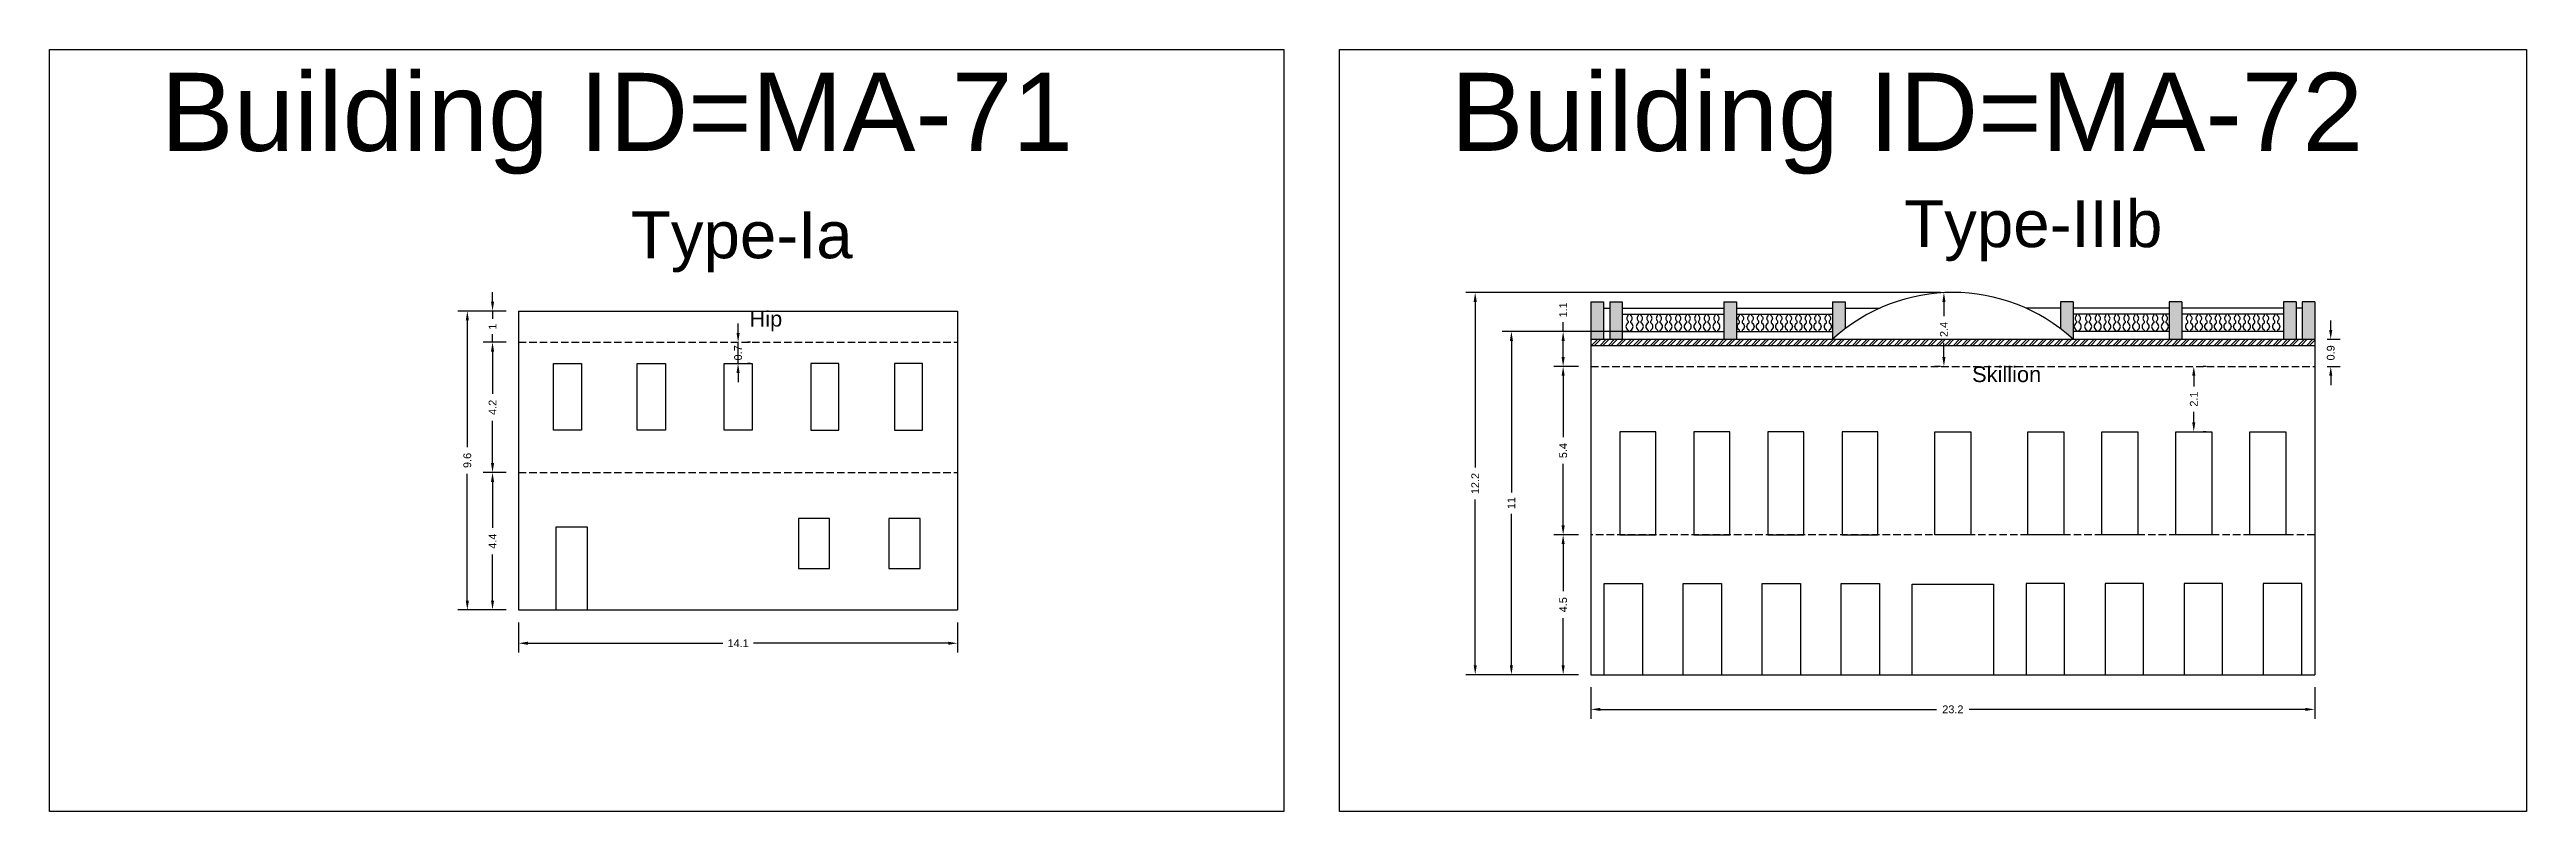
# Model space of a CAD drawing. Header units: metres. Extents: x 3416649 to 3417100, y -6712966 to -6712690.
# Drawn here: x 3416649.4 to 3416728.7, y -6712965.7 to -6712941.3 of the extents above; entities that cross this region are included whole.
import ezdxf

# ---------------------------------------------------------------- set-up
doc = ezdxf.new("R2010")
doc.units = ezdxf.units.M
doc.linetypes.add('ACAD_ISO02W100', pattern=[15, 12, -3])
doc.layers.add('Dotted', color=7, linetype='ACAD_ISO02W100', plot=False)
doc.styles.get("Standard").update_dxf_attribs({"font": 'arial.ttf'})
doc.dimstyles.new('ISO-25', dxfattribs={"dimtxt": 0.25, "dimasz": 0.3, "dimexe": 0.3, "dimexo": 0.4, "dimgap": 0.2, "dimtad": 0, "dimdec": 1, "dimdsep": 46, "dimtxsty": 'Standard', "dimcen": 2.5, "dimadec": 0, "dimazin": 0, "dimtfac": 1, "dimtdec": 1, "dimtmove": 0, "dimatfit": 3, "dimfxl": 1, "dimarcsym": 0})

msp = doc.modelspace()

# ---------------------------------------------------------------- texts
at = {"attachment_point": 1}
for s, width, heights, insert, char_height in [('Building ID=MA-71', 67.86454, [0.517], (3416652.949, -6712942.021), 2.5), ('Building ID=MA-72', 67.86454, [0.517], (3416694.259, -6712942.021), 2.5), ('Type-IIIb ', 9.99112, [0.517], (3416708.778, -6712946.104), 1.5), ('Type-Ia ', 9.99112, [0.517], (3416668.001, -6712946.459), 1.5), ('Hip', 1.17554, [0], (3416671.801, -6712949.649), 0.5), ('Skillion', 1.17554, [0], (3416710.953, -6712951.424), 0.5)]:
    msp.add_mtext_dynamic_manual_height_columns(s, width=width, gutter_width=12.5, heights=heights, dxfattribs=dict(at, insert=insert, char_height=char_height))

# ---------------------------------------------------------------- blocks, each defined once
blk = doc.blocks.new('*D590')
at = {"color": 0, "lineweight": -2, "transparency": 16777216}
for p, q in [((3416664.006, -6712954.819), (3416663.272, -6712954.819)), ((3416663.572, -6712955.119), (3416663.572, -6712956.587)), ((3416663.572, -6712958.919), (3416663.572, -6712957.451)), ((3416664.006, -6712959.219), (3416663.272, -6712959.219))]:
    blk.add_line(p, q, dxfattribs=at)
at = {"color": 0, "transparency": 16777216}
for points in [[(3416663.522, -6712955.119), (3416663.622, -6712955.119), (3416663.572, -6712954.819)], [(3416663.522, -6712958.919), (3416663.622, -6712958.919), (3416663.572, -6712959.219)]]:
    blk.add_solid(points, dxfattribs=at)
at = {"layer": 'Defpoints', "color": 0, "transparency": 16777216}
for p in [(3416663.572, -6712954.819), (3416664.406, -6712954.819), (3416664.406, -6712959.219)]:
    blk.add_point(p, dxfattribs=at)
at = {"color": 0, "transparency": 16777216, "insert": (3416663.572, -6712957.019), "char_height": 0.25, "attachment_point": 5, "rotation": 90}
blk.add_mtext('4.4', dxfattribs=at)
blk = doc.blocks.new('*D591')
at = {"color": 0, "lineweight": -2, "transparency": 16777216}
for p, q in [((3416664.006, -6712950.649), (3416663.272, -6712950.649)), ((3416663.572, -6712950.949), (3416663.572, -6712952.303)), ((3416663.572, -6712954.519), (3416663.572, -6712953.165)), ((3416664.006, -6712954.819), (3416663.272, -6712954.819))]:
    blk.add_line(p, q, dxfattribs=at)
at = {"color": 0, "transparency": 16777216}
for points in [[(3416663.522, -6712950.949), (3416663.622, -6712950.949), (3416663.572, -6712950.649)], [(3416663.522, -6712954.519), (3416663.622, -6712954.519), (3416663.572, -6712954.819)]]:
    blk.add_solid(points, dxfattribs=at)
at = {"layer": 'Defpoints', "color": 0, "transparency": 16777216}
for p in [(3416663.572, -6712950.649), (3416664.406, -6712950.649), (3416664.406, -6712954.819)]:
    blk.add_point(p, dxfattribs=at)
at = {"color": 0, "transparency": 16777216, "insert": (3416663.572, -6712952.734), "char_height": 0.25, "attachment_point": 5, "rotation": 90}
blk.add_mtext('4.2', dxfattribs=at)
blk = doc.blocks.new('*D592')
at = {"color": 0, "lineweight": -2, "transparency": 16777216}
for p, q in [((3416663.572, -6712949.349), (3416663.572, -6712949.049)), ((3416664.006, -6712949.649), (3416663.272, -6712949.649)), ((3416663.572, -6712949.649), (3416663.572, -6712949.903)), ((3416664.006, -6712950.649), (3416663.272, -6712950.649)), ((3416663.572, -6712950.649), (3416663.572, -6712950.395)), ((3416663.572, -6712950.949), (3416663.572, -6712951.249))]:
    blk.add_line(p, q, dxfattribs=at)
at = {"color": 0, "transparency": 16777216}
for points in [[(3416663.522, -6712949.349), (3416663.622, -6712949.349), (3416663.572, -6712949.649)], [(3416663.522, -6712950.949), (3416663.622, -6712950.949), (3416663.572, -6712950.649)]]:
    blk.add_solid(points, dxfattribs=at)
at = {"layer": 'Defpoints', "color": 0, "transparency": 16777216}
for p in [(3416663.572, -6712949.649), (3416664.406, -6712949.649), (3416664.406, -6712950.649)]:
    blk.add_point(p, dxfattribs=at)
at = {"color": 0, "transparency": 16777216, "insert": (3416663.572, -6712950.149), "char_height": 0.25, "attachment_point": 5, "rotation": 90}
blk.add_mtext('1', dxfattribs=at)
blk = doc.blocks.new('*D593')
at = {"color": 0, "lineweight": -2, "transparency": 16777216}
for p, q in [((3416664.006, -6712949.649), (3416662.465, -6712949.649)), ((3416662.765, -6712949.949), (3416662.765, -6712954.007)), ((3416662.765, -6712958.919), (3416662.765, -6712954.862)), ((3416664.006, -6712959.219), (3416662.465, -6712959.219))]:
    blk.add_line(p, q, dxfattribs=at)
at = {"color": 0, "transparency": 16777216}
for points in [[(3416662.715, -6712949.949), (3416662.815, -6712949.949), (3416662.765, -6712949.649)], [(3416662.715, -6712958.919), (3416662.815, -6712958.919), (3416662.765, -6712959.219)]]:
    blk.add_solid(points, dxfattribs=at)
at = {"layer": 'Defpoints', "color": 0, "transparency": 16777216}
for p in [(3416662.765, -6712949.649), (3416664.406, -6712949.649), (3416664.406, -6712959.219)]:
    blk.add_point(p, dxfattribs=at)
at = {"color": 0, "transparency": 16777216, "insert": (3416662.765, -6712954.434), "char_height": 0.25, "attachment_point": 5, "rotation": 90}
blk.add_mtext('9.6', dxfattribs=at)
blk = doc.blocks.new('*D594')
at = {"color": 0, "lineweight": -2, "transparency": 16777216}
for p, q in [((3416664.406, -6712959.619), (3416664.406, -6712960.588)), ((3416664.706, -6712960.288), (3416670.947, -6712960.288)), ((3416678.166, -6712960.288), (3416671.925, -6712960.288)), ((3416678.466, -6712959.619), (3416678.466, -6712960.588))]:
    blk.add_line(p, q, dxfattribs=at)
at = {"color": 0, "transparency": 16777216}
for points in [[(3416664.706, -6712960.238), (3416664.706, -6712960.338), (3416664.406, -6712960.288)], [(3416678.166, -6712960.238), (3416678.166, -6712960.338), (3416678.466, -6712960.288)]]:
    blk.add_solid(points, dxfattribs=at)
at = {"layer": 'Defpoints', "color": 0, "transparency": 16777216}
for p in [(3416664.406, -6712959.219), (3416678.466, -6712959.219), (3416678.466, -6712960.288)]:
    blk.add_point(p, dxfattribs=at)
at = {"color": 0, "transparency": 16777216, "insert": (3416671.436, -6712960.288), "char_height": 0.25, "attachment_point": 5}
blk.add_mtext('14.1', dxfattribs=at)
blk = doc.blocks.new('*D595')
at = {"color": 0, "lineweight": -2, "transparency": 16777216}
for p, q in [((3416671.436, -6712950.349), (3416671.436, -6712950.049)), ((3416671.436, -6712951.329), (3416671.436, -6712950.649)), ((3416671.836, -6712950.649), (3416671.736, -6712950.649)), ((3416671.436, -6712951.629), (3416671.436, -6712951.929)), ((3416671.836, -6712951.329), (3416671.736, -6712951.329))]:
    blk.add_line(p, q, dxfattribs=at)
at = {"color": 0, "transparency": 16777216}
for points in [[(3416671.386, -6712950.349), (3416671.486, -6712950.349), (3416671.436, -6712950.649)], [(3416671.386, -6712951.629), (3416671.486, -6712951.629), (3416671.436, -6712951.329)]]:
    blk.add_solid(points, dxfattribs=at)
at = {"layer": 'Defpoints', "color": 0, "transparency": 16777216}
for p in [(3416671.436, -6712950.649), (3416671.436, -6712950.649), (3416671.436, -6712951.329)]:
    blk.add_point(p, dxfattribs=at)
at = {"color": 0, "transparency": 16777216, "insert": (3416671.436, -6712950.989), "char_height": 0.25, "attachment_point": 5, "rotation": 90}
blk.add_mtext('0.7', dxfattribs=at)
blk = doc.blocks.new('*D596')
at = {"color": 0, "lineweight": -2, "transparency": 16777216}
for p, q in [((3416698.347, -6712956.815), (3416697.557, -6712956.815)), ((3416697.857, -6712957.115), (3416697.857, -6712958.622)), ((3416697.857, -6712960.995), (3416697.857, -6712959.489)), ((3416698.347, -6712961.295), (3416697.557, -6712961.295))]:
    blk.add_line(p, q, dxfattribs=at)
at = {"color": 0, "transparency": 16777216}
for points in [[(3416697.807, -6712957.115), (3416697.907, -6712957.115), (3416697.857, -6712956.815)], [(3416697.807, -6712960.995), (3416697.907, -6712960.995), (3416697.857, -6712961.295)]]:
    blk.add_solid(points, dxfattribs=at)
at = {"layer": 'Defpoints', "color": 0, "transparency": 16777216}
for p in [(3416697.857, -6712956.815), (3416698.747, -6712956.815), (3416698.747, -6712961.295)]:
    blk.add_point(p, dxfattribs=at)
at = {"color": 0, "transparency": 16777216, "insert": (3416697.857, -6712959.055), "char_height": 0.25, "attachment_point": 5, "rotation": 90}
blk.add_mtext('4.5', dxfattribs=at)
blk = doc.blocks.new('*D597')
at = {"color": 0, "lineweight": -2, "transparency": 16777216}
for p, q in [((3416698.347, -6712951.424), (3416697.557, -6712951.424)), ((3416697.857, -6712951.724), (3416697.857, -6712953.692)), ((3416697.857, -6712956.515), (3416697.857, -6712954.547)), ((3416698.347, -6712956.815), (3416697.557, -6712956.815))]:
    blk.add_line(p, q, dxfattribs=at)
at = {"color": 0, "transparency": 16777216}
for points in [[(3416697.807, -6712951.724), (3416697.907, -6712951.724), (3416697.857, -6712951.424)], [(3416697.807, -6712956.515), (3416697.907, -6712956.515), (3416697.857, -6712956.815)]]:
    blk.add_solid(points, dxfattribs=at)
at = {"layer": 'Defpoints', "color": 0, "transparency": 16777216}
for p in [(3416697.857, -6712951.424), (3416698.747, -6712951.424), (3416698.747, -6712956.815)]:
    blk.add_point(p, dxfattribs=at)
at = {"color": 0, "transparency": 16777216, "insert": (3416697.857, -6712954.119), "char_height": 0.25, "attachment_point": 5, "rotation": 90}
blk.add_mtext('5.4', dxfattribs=at)
blk = doc.blocks.new('*D598')
at = {"color": 0, "lineweight": -2, "transparency": 16777216}
for p, q in [((3416698.747, -6712961.695), (3416698.747, -6712962.706)), ((3416721.927, -6712961.695), (3416721.927, -6712962.706)), ((3416699.047, -6712962.406), (3416709.811, -6712962.406)), ((3416721.627, -6712962.406), (3416710.862, -6712962.406))]:
    blk.add_line(p, q, dxfattribs=at)
at = {"color": 0, "transparency": 16777216}
for points in [[(3416699.047, -6712962.356), (3416699.047, -6712962.456), (3416698.747, -6712962.406)], [(3416721.627, -6712962.356), (3416721.627, -6712962.456), (3416721.927, -6712962.406)]]:
    blk.add_solid(points, dxfattribs=at)
at = {"layer": 'Defpoints', "color": 0, "transparency": 16777216}
for p in [(3416698.747, -6712961.295), (3416721.927, -6712961.295), (3416721.927, -6712962.406)]:
    blk.add_point(p, dxfattribs=at)
at = {"color": 0, "transparency": 16777216, "insert": (3416710.337, -6712962.406), "char_height": 0.25, "attachment_point": 5}
blk.add_mtext('23.2', dxfattribs=at)
blk = doc.blocks.new('*D599')
at = {"color": 0, "lineweight": -2, "transparency": 16777216}
for p, q in [((3416697.857, -6712950.305), (3416697.857, -6712950.005)), ((3416699.868, -6712950.305), (3416697.557, -6712950.305)), ((3416697.857, -6712951.124), (3416697.857, -6712950.605)), ((3416698.347, -6712951.424), (3416697.557, -6712951.424))]:
    blk.add_line(p, q, dxfattribs=at)
at = {"color": 0, "transparency": 16777216}
for points in [[(3416697.807, -6712950.605), (3416697.907, -6712950.605), (3416697.857, -6712950.305)], [(3416697.807, -6712951.124), (3416697.907, -6712951.124), (3416697.857, -6712951.424)]]:
    blk.add_solid(points, dxfattribs=at)
at = {"layer": 'Defpoints', "color": 0, "transparency": 16777216}
for p in [(3416697.857, -6712950.305), (3416700.268, -6712950.305), (3416698.747, -6712951.424)]:
    blk.add_point(p, dxfattribs=at)
at = {"color": 0, "transparency": 16777216, "insert": (3416697.857, -6712949.614), "char_height": 0.25, "attachment_point": 5, "rotation": 90}
blk.add_mtext('1.1', dxfattribs=at)
blk = doc.blocks.new('*D600')
at = {"color": 0, "lineweight": -2, "transparency": 16777216}
for p, q in [((3416709.937, -6712949.055), (3416709.75, -6712949.055)), ((3416710.05, -6712949.355), (3416710.05, -6712949.81)), ((3416710.05, -6712951.124), (3416710.05, -6712950.669)), ((3416709.937, -6712951.424), (3416709.75, -6712951.424))]:
    blk.add_line(p, q, dxfattribs=at)
at = {"color": 0, "transparency": 16777216}
for points in [[(3416710, -6712949.355), (3416710.1, -6712949.355), (3416710.05, -6712949.055)], [(3416710, -6712951.124), (3416710.1, -6712951.124), (3416710.05, -6712951.424)]]:
    blk.add_solid(points, dxfattribs=at)
at = {"layer": 'Defpoints', "color": 0, "transparency": 16777216}
for p in [(3416710.337, -6712949.055), (3416710.05, -6712951.424), (3416710.337, -6712951.424)]:
    blk.add_point(p, dxfattribs=at)
at = {"color": 0, "transparency": 16777216, "insert": (3416710.05, -6712950.239), "char_height": 0.25, "attachment_point": 5, "rotation": 90}
blk.add_mtext('2.4', dxfattribs=at)
blk = doc.blocks.new('*D601')
at = {"color": 0, "lineweight": -2, "transparency": 16777216}
for p, q in [((3416700.077, -6712950.305), (3416695.9, -6712950.305)), ((3416696.2, -6712950.605), (3416696.2, -6712955.457)), ((3416696.2, -6712960.995), (3416696.2, -6712956.144)), ((3416698.347, -6712961.295), (3416695.9, -6712961.295))]:
    blk.add_line(p, q, dxfattribs=at)
at = {"color": 0, "transparency": 16777216}
for points in [[(3416696.15, -6712950.605), (3416696.25, -6712950.605), (3416696.2, -6712950.305)], [(3416696.15, -6712960.995), (3416696.25, -6712960.995), (3416696.2, -6712961.295)]]:
    blk.add_solid(points, dxfattribs=at)
at = {"layer": 'Defpoints', "color": 0, "transparency": 16777216}
for p in [(3416696.2, -6712950.305), (3416700.477, -6712950.305), (3416698.747, -6712961.295)]:
    blk.add_point(p, dxfattribs=at)
at = {"color": 0, "transparency": 16777216, "insert": (3416696.2, -6712955.8), "char_height": 0.25, "attachment_point": 5, "rotation": 90}
blk.add_mtext('11', dxfattribs=at)
blk = doc.blocks.new('*D602')
at = {"color": 0, "lineweight": -2, "transparency": 16777216}
for p, q in [((3416709.937, -6712949.055), (3416694.741, -6712949.055)), ((3416695.041, -6712949.355), (3416695.041, -6712954.664)), ((3416695.041, -6712960.995), (3416695.041, -6712955.687)), ((3416698.347, -6712961.295), (3416694.741, -6712961.295))]:
    blk.add_line(p, q, dxfattribs=at)
at = {"color": 0, "transparency": 16777216}
for points in [[(3416694.991, -6712949.355), (3416695.091, -6712949.355), (3416695.041, -6712949.055)], [(3416694.991, -6712960.995), (3416695.091, -6712960.995), (3416695.041, -6712961.295)]]:
    blk.add_solid(points, dxfattribs=at)
at = {"layer": 'Defpoints', "color": 0, "transparency": 16777216}
for p in [(3416695.041, -6712949.055), (3416710.337, -6712949.055), (3416698.747, -6712961.295)]:
    blk.add_point(p, dxfattribs=at)
at = {"color": 0, "transparency": 16777216, "insert": (3416695.041, -6712955.175), "char_height": 0.25, "attachment_point": 5, "rotation": 90}
blk.add_mtext('12.2', dxfattribs=at)
blk = doc.blocks.new('*D603')
at = {"color": 0, "lineweight": -2, "transparency": 16777216}
for p, q in [((3416722.438, -6712950.255), (3416722.438, -6712949.955)), ((3416722.327, -6712950.555), (3416722.738, -6712950.555)), ((3416722.438, -6712950.555), (3416722.438, -6712950.562)), ((3416722.327, -6712951.424), (3416722.738, -6712951.424)), ((3416722.438, -6712951.424), (3416722.438, -6712951.417)), ((3416722.438, -6712951.724), (3416722.438, -6712952.024))]:
    blk.add_line(p, q, dxfattribs=at)
at = {"color": 0, "transparency": 16777216}
for points in [[(3416722.388, -6712950.255), (3416722.488, -6712950.255), (3416722.438, -6712950.555)], [(3416722.388, -6712951.724), (3416722.488, -6712951.724), (3416722.438, -6712951.424)]]:
    blk.add_solid(points, dxfattribs=at)
at = {"layer": 'Defpoints', "color": 0, "transparency": 16777216}
for p in [(3416721.927, -6712950.555), (3416722.438, -6712950.555), (3416721.927, -6712951.424)]:
    blk.add_point(p, dxfattribs=at)
at = {"color": 0, "transparency": 16777216, "insert": (3416722.438, -6712950.989), "char_height": 0.25, "attachment_point": 5, "rotation": 90}
blk.add_mtext('0.9', dxfattribs=at)
blk = doc.blocks.new('*D604')
at = {"color": 0, "lineweight": -2, "transparency": 16777216}
for p, q in [((3416718.452, -6712951.424), (3416718.352, -6712951.424)), ((3416718.052, -6712951.724), (3416718.052, -6712952.064)), ((3416718.052, -6712953.215), (3416718.052, -6712952.875)), ((3416718.452, -6712953.515), (3416718.352, -6712953.515))]:
    blk.add_line(p, q, dxfattribs=at)
at = {"color": 0, "transparency": 16777216}
for points in [[(3416718.002, -6712951.724), (3416718.102, -6712951.724), (3416718.052, -6712951.424)], [(3416718.002, -6712953.215), (3416718.102, -6712953.215), (3416718.052, -6712953.515)]]:
    blk.add_solid(points, dxfattribs=at)
at = {"layer": 'Defpoints', "color": 0, "transparency": 16777216}
for p in [(3416718.052, -6712951.424), (3416718.052, -6712951.424), (3416718.052, -6712953.515)]:
    blk.add_point(p, dxfattribs=at)
at = {"color": 0, "transparency": 16777216, "insert": (3416718.052, -6712952.469), "char_height": 0.25, "attachment_point": 5, "rotation": 90}
blk.add_mtext('2.1', dxfattribs=at)

# ---------------------------------------------------------------- dimensions: what is measured, and where the dimension line sits
for base, p1, p2, picture, middle in [((3416663.572, -6712949.649), (3416664.406, -6712950.649), (3416664.406, -6712949.649), '*D592', (3416663.572, -6712950.149)), ((3416695.041, -6712949.055), (3416698.747, -6712961.295), (3416710.337, -6712949.055), '*D602', (3416695.041, -6712955.175)), ((3416710.05, -6712951.424), (3416710.337, -6712949.055), (3416710.337, -6712951.424), '*D600', (3416710.05, -6712950.239)), ((3416662.765, -6712949.649), (3416664.406, -6712959.219), (3416664.406, -6712949.649), '*D593', (3416662.765, -6712954.434)), ((3416697.857, -6712950.305), (3416698.747, -6712951.424), (3416700.268, -6712950.305), '*D599', (3416697.857, -6712949.614)), ((3416722.438, -6712950.555), (3416721.927, -6712951.424), (3416721.927, -6712950.555), '*D603', (3416722.438, -6712950.989)), ((3416663.572, -6712950.649), (3416664.406, -6712954.819), (3416664.406, -6712950.649), '*D591', (3416663.572, -6712952.734)), ((3416696.2, -6712950.305), (3416698.747, -6712961.295), (3416700.477, -6712950.305), '*D601', (3416696.2, -6712955.8)), ((3416697.857, -6712951.424), (3416698.747, -6712956.815), (3416698.747, -6712951.424), '*D597', (3416697.857, -6712954.119)), ((3416718.052, -6712951.424), (3416718.052, -6712953.515), (3416718.052, -6712951.424), '*D604', (3416718.052, -6712952.469)), ((3416663.572, -6712954.819), (3416664.406, -6712959.219), (3416664.406, -6712954.819), '*D590', (3416663.572, -6712957.019)), ((3416697.857, -6712956.815), (3416698.747, -6712961.295), (3416698.747, -6712956.815), '*D596', (3416697.857, -6712959.055))]:
    dim = msp.add_linear_dim(base=base, p1=p1, p2=p2, angle=90, dimstyle='ISO-25')
    dim.commit()
    dim.dimension.update_dxf_attribs({"geometry": picture, "text_midpoint": middle})
dim = msp.add_linear_dim(base=(3416671.436, -6712950.649), p1=(3416671.436, -6712951.329), p2=(3416671.436, -6712950.649), angle=90, dimstyle='ISO-25')
dim.commit()
dim.dimension.update_dxf_attribs({"geometry": '*D595', "text_midpoint": (3416671.436, -6712950.989), "dimtype": 160})
for base, p1, p2, picture, middle in [((3416678.466, -6712960.288), (3416664.406, -6712959.219), (3416678.466, -6712959.219), '*D594', (3416671.436, -6712960.288)), ((3416721.927, -6712962.406), (3416698.747, -6712961.295), (3416721.927, -6712961.295), '*D598', (3416710.337, -6712962.406))]:
    dim = msp.add_linear_dim(base=base, p1=p1, p2=p2, dimstyle='ISO-25')
    dim.commit()
    dim.dimension.update_dxf_attribs({"geometry": picture, "text_midpoint": middle})

# ---------------------------------------------------------------- hatches: boundary and pattern name
h = msp.add_hatch(color=256)
h.dxf.hatch_style = 1
h.paths.add_polyline_path([(3416698.747, -6712950.555), (3416699.147, -6712950.555), (3416699.147, -6712949.355), (3416698.747, -6712949.355)])
h.paths.add_polyline_path([(3416699.747, -6712949.355), (3416699.347, -6712949.355), (3416699.347, -6712950.555), (3416699.747, -6712950.555)])
h.paths.add_polyline_path([(3416703.007, -6712950.555), (3416703.407, -6712950.555), (3416703.407, -6712949.355), (3416703.007, -6712949.355)])
h.paths.add_polyline_path([(3416706.487, -6712950.555, -0.022933), (3416706.887, -6712950.22), (3416706.887, -6712949.355), (3416706.487, -6712949.355)])
h = msp.add_hatch(color=256)
h.dxf.hatch_style = 1
h.paths.add_polyline_path([(3416721.527, -6712949.355), (3416721.927, -6712949.355), (3416721.927, -6712950.555), (3416721.527, -6712950.555)])
h.paths.add_polyline_path([(3416720.927, -6712949.355), (3416721.327, -6712949.355), (3416721.327, -6712950.555), (3416720.927, -6712950.555)])
h.paths.add_polyline_path([(3416717.267, -6712949.355), (3416717.667, -6712949.355), (3416717.667, -6712950.555), (3416717.267, -6712950.555)])
h.paths.add_polyline_path([(3416713.787, -6712949.355), (3416714.187, -6712949.355), (3416714.187, -6712950.555, 0.022933), (3416713.787, -6712950.22)])
h = msp.add_hatch()
h.set_pattern_fill('ANSI32', color=256, scale=0.02)
h.set_pattern_definition([(45, (-17.58177, -1.78074), (-0.134703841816, 0.134703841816), []), (45, (-17.49197, -1.78074), (-0.134703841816, 0.134703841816), [])])
h.paths.add_polyline_path([(3416721.927, -6712950.755), (3416721.927, -6712950.555), (3416698.747, -6712950.555), (3416698.747, -6712950.755)])

# ---------------------------------------------------------------- linework, layer by layer
for points in [[(3416649.386, -6712941.276), (3416688.913, -6712941.276), (3416688.913, -6712965.674), (3416649.386, -6712965.674)], [(3416690.696, -6712941.276), (3416728.706, -6712941.276), (3416728.706, -6712965.674), (3416690.696, -6712965.674)], [(3416666.426, -6712951.329), (3416666.426, -6712953.469), (3416665.526, -6712953.469), (3416665.526, -6712951.329)], [(3416668.206, -6712953.469), (3416668.206, -6712951.329), (3416669.106, -6712951.329), (3416669.106, -6712953.469)], [(3416670.986, -6712953.469), (3416670.986, -6712951.329), (3416671.886, -6712951.329), (3416671.886, -6712953.469)], [(3416674.666, -6712953.469), (3416674.666, -6712951.329), (3416673.766, -6712951.329), (3416673.766, -6712953.469)], [(3416676.446, -6712951.329), (3416676.446, -6712953.469), (3416677.346, -6712953.469), (3416677.346, -6712951.329)], [(3416699.677, -6712956.815), (3416700.827, -6712956.815), (3416700.827, -6712953.515), (3416699.677, -6712953.515)], [(3416702.047, -6712956.815), (3416703.197, -6712956.815), (3416703.197, -6712953.515), (3416702.047, -6712953.515)], [(3416704.417, -6712956.815), (3416705.567, -6712956.815), (3416705.567, -6712953.515), (3416704.417, -6712953.515)], [(3416706.787, -6712956.815), (3416707.937, -6712956.815), (3416707.937, -6712953.515), (3416706.787, -6712953.515)], [(3416710.912, -6712956.815), (3416709.762, -6712956.815), (3416709.762, -6712953.515), (3416710.912, -6712953.515)], [(3416713.887, -6712956.815), (3416712.737, -6712956.815), (3416712.737, -6712953.515), (3416713.887, -6712953.515)], [(3416716.257, -6712956.815), (3416715.107, -6712956.815), (3416715.107, -6712953.515), (3416716.257, -6712953.515)], [(3416718.627, -6712956.815), (3416717.477, -6712956.815), (3416717.477, -6712953.515), (3416718.627, -6712953.515)], [(3416720.997, -6712956.815), (3416719.847, -6712956.815), (3416719.847, -6712953.515), (3416720.997, -6712953.515)], [(3416674.366, -6712957.889), (3416674.366, -6712956.289), (3416673.366, -6712956.289), (3416673.366, -6712957.889)], [(3416677.266, -6712957.889), (3416677.266, -6712956.289), (3416676.266, -6712956.289), (3416676.266, -6712957.889)]]:
    msp.add_lwpolyline(points, close=True)
for points in [[(3416664.406, -6712949.649), (3416678.466, -6712949.649)], [(3416664.406, -6712949.649), (3416664.406, -6712959.219)], [(3416678.466, -6712949.649), (3416678.466, -6712959.219)], [(3416698.747, -6712949.355), (3416698.747, -6712961.295)], [(3416698.747, -6712949.355), (3416699.147, -6712949.355)], [(3416699.147, -6712949.355), (3416699.147, -6712950.555)], [(3416699.147, -6712949.555), (3416699.347, -6712949.555)], [(3416699.347, -6712949.355), (3416699.347, -6712950.555)], [(3416699.347, -6712949.355), (3416699.747, -6712949.355)], [(3416699.747, -6712949.355), (3416699.747, -6712950.555)], [(3416699.747, -6712949.555), (3416703.007, -6712949.555)], [(3416699.747, -6712949.755), (3416703.007, -6712949.755)], [(3416699.936, -6712949.802), (3416699.936, -6712949.755)], [(3416700.024, -6712949.802), (3416700.024, -6712949.755)], [(3416700.268, -6712949.802), (3416700.268, -6712949.755)], [(3416700.356, -6712949.802), (3416700.356, -6712949.755)], [(3416700.575, -6712949.802), (3416700.575, -6712949.755)], [(3416700.662, -6712949.802), (3416700.662, -6712949.755)], [(3416700.881, -6712949.802), (3416700.881, -6712949.755)], [(3416700.969, -6712949.802), (3416700.969, -6712949.755)], [(3416701.188, -6712949.802), (3416701.188, -6712949.755)], [(3416701.276, -6712949.802), (3416701.276, -6712949.755)], [(3416701.495, -6712949.802), (3416701.495, -6712949.755)], [(3416701.583, -6712949.802), (3416701.583, -6712949.755)], [(3416701.802, -6712949.802), (3416701.802, -6712949.755)], [(3416701.89, -6712949.802), (3416701.89, -6712949.755)], [(3416702.109, -6712949.802), (3416702.109, -6712949.755)], [(3416702.197, -6712949.802), (3416702.197, -6712949.755)], [(3416702.416, -6712949.802), (3416702.416, -6712949.755)], [(3416702.504, -6712949.802), (3416702.504, -6712949.755)], [(3416702.722, -6712949.802), (3416702.722, -6712949.755)], [(3416702.81, -6712949.802), (3416702.81, -6712949.755)], [(3416703.007, -6712949.355), (3416703.007, -6712950.555)], [(3416703.007, -6712949.355), (3416703.407, -6712949.355)], [(3416703.407, -6712949.355), (3416703.407, -6712950.555)], [(3416703.407, -6712949.555), (3416706.487, -6712949.555)], [(3416703.407, -6712949.755), (3416706.487, -6712949.755)], [(3416703.505, -6712949.802), (3416703.505, -6712949.755)], [(3416703.593, -6712949.802), (3416703.593, -6712949.755)], [(3416703.812, -6712949.802), (3416703.812, -6712949.755)], [(3416703.9, -6712949.802), (3416703.9, -6712949.755)], [(3416704.119, -6712949.802), (3416704.119, -6712949.755)], [(3416704.207, -6712949.802), (3416704.207, -6712949.755)], [(3416704.426, -6712949.802), (3416704.426, -6712949.755)], [(3416704.514, -6712949.802), (3416704.514, -6712949.755)], [(3416704.733, -6712949.802), (3416704.733, -6712949.755)], [(3416704.821, -6712949.802), (3416704.821, -6712949.755)], [(3416705.04, -6712949.802), (3416705.04, -6712949.755)], [(3416705.128, -6712949.802), (3416705.128, -6712949.755)], [(3416705.347, -6712949.802), (3416705.347, -6712949.755)], [(3416705.435, -6712949.802), (3416705.435, -6712949.755)], [(3416705.653, -6712949.802), (3416705.653, -6712949.755)], [(3416705.741, -6712949.802), (3416705.741, -6712949.755)], [(3416705.96, -6712949.802), (3416705.96, -6712949.755)], [(3416706.048, -6712949.802), (3416706.048, -6712949.755)], [(3416706.292, -6712949.802), (3416706.292, -6712949.755)], [(3416706.38, -6712949.802), (3416706.38, -6712949.755)], [(3416706.487, -6712949.355), (3416706.487, -6712950.555)], [(3416706.487, -6712949.355), (3416706.887, -6712949.355)], [(3416706.887, -6712949.355), (3416706.887, -6712950.22)], [(3416706.887, -6712949.555), (3416708.004, -6712949.555)], [(3416713.787, -6712949.555), (3416712.669, -6712949.555)], [(3416713.787, -6712949.355), (3416713.787, -6712950.22)], [(3416714.187, -6712949.355), (3416713.787, -6712949.355)], [(3416714.187, -6712949.355), (3416714.187, -6712950.555)], [(3416717.267, -6712949.555), (3416714.187, -6712949.555)], [(3416717.267, -6712949.755), (3416714.187, -6712949.755)], [(3416714.293, -6712949.802), (3416714.293, -6712949.755)], [(3416714.381, -6712949.802), (3416714.381, -6712949.755)], [(3416714.625, -6712949.802), (3416714.625, -6712949.755)], [(3416714.713, -6712949.802), (3416714.713, -6712949.755)], [(3416714.932, -6712949.802), (3416714.932, -6712949.755)], [(3416715.02, -6712949.802), (3416715.02, -6712949.755)], [(3416715.239, -6712949.802), (3416715.239, -6712949.755)], [(3416715.327, -6712949.802), (3416715.327, -6712949.755)], [(3416715.545, -6712949.802), (3416715.545, -6712949.755)], [(3416715.633, -6712949.802), (3416715.633, -6712949.755)], [(3416715.852, -6712949.802), (3416715.852, -6712949.755)], [(3416715.94, -6712949.802), (3416715.94, -6712949.755)], [(3416716.159, -6712949.802), (3416716.159, -6712949.755)], [(3416716.247, -6712949.802), (3416716.247, -6712949.755)], [(3416716.466, -6712949.802), (3416716.466, -6712949.755)], [(3416716.554, -6712949.802), (3416716.554, -6712949.755)], [(3416716.773, -6712949.802), (3416716.773, -6712949.755)], [(3416716.861, -6712949.802), (3416716.861, -6712949.755)], [(3416717.08, -6712949.802), (3416717.08, -6712949.755)], [(3416717.168, -6712949.802), (3416717.168, -6712949.755)], [(3416717.667, -6712949.355), (3416717.267, -6712949.355)], [(3416717.267, -6712949.355), (3416717.267, -6712950.555)], [(3416717.667, -6712949.355), (3416717.667, -6712950.555)], [(3416720.927, -6712949.555), (3416717.667, -6712949.555)], [(3416720.927, -6712949.755), (3416717.667, -6712949.755)], [(3416717.863, -6712949.802), (3416717.863, -6712949.755)], [(3416717.951, -6712949.802), (3416717.951, -6712949.755)], [(3416718.17, -6712949.802), (3416718.17, -6712949.755)], [(3416718.258, -6712949.802), (3416718.258, -6712949.755)], [(3416718.476, -6712949.802), (3416718.476, -6712949.755)], [(3416718.564, -6712949.802), (3416718.564, -6712949.755)], [(3416718.783, -6712949.802), (3416718.783, -6712949.755)], [(3416718.871, -6712949.802), (3416718.871, -6712949.755)], [(3416719.09, -6712949.802), (3416719.09, -6712949.755)], [(3416719.178, -6712949.802), (3416719.178, -6712949.755)], [(3416719.397, -6712949.802), (3416719.397, -6712949.755)], [(3416719.485, -6712949.802), (3416719.485, -6712949.755)], [(3416719.704, -6712949.802), (3416719.704, -6712949.755)], [(3416719.792, -6712949.802), (3416719.792, -6712949.755)], [(3416720.011, -6712949.802), (3416720.011, -6712949.755)], [(3416720.099, -6712949.802), (3416720.099, -6712949.755)], [(3416720.318, -6712949.802), (3416720.318, -6712949.755)], [(3416720.405, -6712949.802), (3416720.405, -6712949.755)], [(3416720.649, -6712949.802), (3416720.649, -6712949.755)], [(3416720.737, -6712949.802), (3416720.737, -6712949.755)], [(3416721.327, -6712949.355), (3416720.927, -6712949.355)], [(3416720.927, -6712949.355), (3416720.927, -6712950.555)], [(3416721.327, -6712949.355), (3416721.327, -6712950.555)], [(3416721.527, -6712949.555), (3416721.327, -6712949.555)], [(3416721.527, -6712949.355), (3416721.527, -6712950.555)], [(3416721.927, -6712949.355), (3416721.527, -6712949.355)], [(3416721.927, -6712949.355), (3416721.927, -6712961.295)], [(3416698.747, -6712950.555), (3416721.927, -6712950.555)], [(3416698.747, -6712950.755), (3416721.927, -6712950.755)], [(3416699.747, -6712950.305), (3416703.007, -6712950.305)], [(3416703.407, -6712950.305), (3416706.487, -6712950.305)], [(3416717.267, -6712950.305), (3416714.187, -6712950.305)], [(3416720.927, -6712950.305), (3416717.667, -6712950.305)], [(3416665.606, -6712959.219), (3416665.606, -6712956.559), (3416666.606, -6712956.559), (3416666.606, -6712959.219)], [(3416699.167, -6712961.295), (3416699.167, -6712958.375), (3416700.397, -6712958.375), (3416700.397, -6712961.295)], [(3416701.697, -6712961.295), (3416701.697, -6712958.375), (3416702.927, -6712958.375), (3416702.927, -6712961.295)], [(3416704.227, -6712961.295), (3416704.227, -6712958.375), (3416705.457, -6712958.375), (3416705.457, -6712961.295)], [(3416706.757, -6712961.295), (3416706.757, -6712958.375), (3416707.987, -6712958.375), (3416707.987, -6712961.295)], [(3416709.037, -6712961.295), (3416709.037, -6712958.397), (3416711.637, -6712958.397), (3416711.637, -6712961.295)], [(3416713.917, -6712961.295), (3416713.917, -6712958.375), (3416712.687, -6712958.375), (3416712.687, -6712961.295)], [(3416716.447, -6712961.295), (3416716.447, -6712958.375), (3416715.217, -6712958.375), (3416715.217, -6712961.295)], [(3416718.977, -6712961.295), (3416718.977, -6712958.375), (3416717.747, -6712958.375), (3416717.747, -6712961.295)], [(3416721.507, -6712961.295), (3416721.507, -6712958.375), (3416720.277, -6712958.375), (3416720.277, -6712961.295)], [(3416664.406, -6712959.219), (3416678.466, -6712959.219)], [(3416698.747, -6712961.295), (3416721.927, -6712961.295)]]:
    msp.add_lwpolyline(points)
for points in [[(3416699.936, -6712949.802, 0.504557), (3416699.936, -6712949.97), (3416699.936, -6712950.027, 0.59952), (3416699.936, -6712950.26), (3416699.936, -6712950.305)], [(3416700.024, -6712950.305), (3416700.024, -6712950.26, 0.59952), (3416700.024, -6712950.027), (3416700.024, -6712949.97, 0.504557), (3416700.024, -6712949.802)], [(3416700.268, -6712949.802, 0.504557), (3416700.268, -6712949.97), (3416700.268, -6712950.027, 0.59952), (3416700.268, -6712950.26), (3416700.268, -6712950.305)], [(3416700.356, -6712950.305), (3416700.356, -6712950.26, 0.59952), (3416700.356, -6712950.027), (3416700.356, -6712949.97, 0.504557), (3416700.356, -6712949.802)], [(3416700.575, -6712949.802, 0.504557), (3416700.575, -6712949.97), (3416700.575, -6712950.027, 0.59952), (3416700.575, -6712950.26), (3416700.575, -6712950.305)], [(3416700.662, -6712950.305), (3416700.662, -6712950.26, 0.59952), (3416700.662, -6712950.027), (3416700.662, -6712949.97, 0.504557), (3416700.662, -6712949.802)], [(3416700.881, -6712949.802, 0.504557), (3416700.881, -6712949.97), (3416700.881, -6712950.027, 0.59952), (3416700.881, -6712950.26), (3416700.881, -6712950.305)], [(3416700.969, -6712950.305), (3416700.969, -6712950.26, 0.59952), (3416700.969, -6712950.027), (3416700.969, -6712949.97, 0.504557), (3416700.969, -6712949.802)], [(3416701.188, -6712949.802, 0.504557), (3416701.188, -6712949.97), (3416701.188, -6712950.027, 0.59952), (3416701.188, -6712950.26), (3416701.188, -6712950.305)], [(3416701.276, -6712950.305), (3416701.276, -6712950.26, 0.59952), (3416701.276, -6712950.027), (3416701.276, -6712949.97, 0.504557), (3416701.276, -6712949.802)], [(3416701.495, -6712949.802, 0.504557), (3416701.495, -6712949.97), (3416701.495, -6712950.027, 0.59952), (3416701.495, -6712950.26), (3416701.495, -6712950.305)], [(3416701.583, -6712950.305), (3416701.583, -6712950.26, 0.59952), (3416701.583, -6712950.027), (3416701.583, -6712949.97, 0.504557), (3416701.583, -6712949.802)], [(3416701.802, -6712949.802, 0.504557), (3416701.802, -6712949.97), (3416701.802, -6712950.027, 0.59952), (3416701.802, -6712950.26), (3416701.802, -6712950.305)], [(3416701.89, -6712950.305), (3416701.89, -6712950.26, 0.59952), (3416701.89, -6712950.027), (3416701.89, -6712949.97, 0.504557), (3416701.89, -6712949.802)], [(3416702.109, -6712949.802, 0.504557), (3416702.109, -6712949.97), (3416702.109, -6712950.027, 0.59952), (3416702.109, -6712950.26), (3416702.109, -6712950.305)], [(3416702.197, -6712950.305), (3416702.197, -6712950.26, 0.59952), (3416702.197, -6712950.027), (3416702.197, -6712949.97, 0.504557), (3416702.197, -6712949.802)], [(3416702.416, -6712949.802, 0.504557), (3416702.416, -6712949.97), (3416702.416, -6712950.027, 0.59952), (3416702.416, -6712950.26), (3416702.416, -6712950.305)], [(3416702.504, -6712950.305), (3416702.504, -6712950.26, 0.59952), (3416702.504, -6712950.027), (3416702.504, -6712949.97, 0.504557), (3416702.504, -6712949.802)], [(3416702.722, -6712949.802, 0.504557), (3416702.722, -6712949.97), (3416702.722, -6712950.027, 0.59952), (3416702.722, -6712950.26), (3416702.722, -6712950.305)], [(3416702.81, -6712950.305), (3416702.81, -6712950.26, 0.59952), (3416702.81, -6712950.027), (3416702.81, -6712949.97, 0.504557), (3416702.81, -6712949.802)], [(3416703.505, -6712950.305), (3416703.505, -6712950.26, -0.59952), (3416703.505, -6712950.027), (3416703.505, -6712949.97, -0.504557), (3416703.505, -6712949.802)], [(3416703.593, -6712949.802, -0.504557), (3416703.593, -6712949.97), (3416703.593, -6712950.027, -0.59952), (3416703.593, -6712950.26), (3416703.593, -6712950.305)], [(3416703.812, -6712950.305), (3416703.812, -6712950.26, -0.59952), (3416703.812, -6712950.027), (3416703.812, -6712949.97, -0.504557), (3416703.812, -6712949.802)], [(3416703.9, -6712949.802, -0.504557), (3416703.9, -6712949.97), (3416703.9, -6712950.027, -0.59952), (3416703.9, -6712950.26), (3416703.9, -6712950.305)], [(3416704.119, -6712950.305), (3416704.119, -6712950.26, -0.59952), (3416704.119, -6712950.027), (3416704.119, -6712949.97, -0.504557), (3416704.119, -6712949.802)], [(3416704.207, -6712949.802, -0.504557), (3416704.207, -6712949.97), (3416704.207, -6712950.027, -0.59952), (3416704.207, -6712950.26), (3416704.207, -6712950.305)], [(3416704.426, -6712950.305), (3416704.426, -6712950.26, -0.59952), (3416704.426, -6712950.027), (3416704.426, -6712949.97, -0.504557), (3416704.426, -6712949.802)], [(3416704.514, -6712949.802, -0.504557), (3416704.514, -6712949.97), (3416704.514, -6712950.027, -0.59952), (3416704.514, -6712950.26), (3416704.514, -6712950.305)], [(3416704.733, -6712950.305), (3416704.733, -6712950.26, -0.59952), (3416704.733, -6712950.027), (3416704.733, -6712949.97, -0.504557), (3416704.733, -6712949.802)], [(3416704.821, -6712949.802, -0.504557), (3416704.821, -6712949.97), (3416704.821, -6712950.027, -0.59952), (3416704.821, -6712950.26), (3416704.821, -6712950.305)], [(3416705.04, -6712950.305), (3416705.04, -6712950.26, -0.59952), (3416705.04, -6712950.027), (3416705.04, -6712949.97, -0.504557), (3416705.04, -6712949.802)], [(3416705.128, -6712949.802, -0.504557), (3416705.128, -6712949.97), (3416705.128, -6712950.027, -0.59952), (3416705.128, -6712950.26), (3416705.128, -6712950.305)], [(3416705.347, -6712950.305), (3416705.347, -6712950.26, -0.59952), (3416705.347, -6712950.027), (3416705.347, -6712949.97, -0.504557), (3416705.347, -6712949.802)], [(3416705.435, -6712949.802, -0.504557), (3416705.435, -6712949.97), (3416705.435, -6712950.027, -0.59952), (3416705.435, -6712950.26), (3416705.435, -6712950.305)], [(3416705.653, -6712950.305), (3416705.653, -6712950.26, -0.59952), (3416705.653, -6712950.027), (3416705.653, -6712949.97, -0.504557), (3416705.653, -6712949.802)], [(3416705.741, -6712949.802, -0.504557), (3416705.741, -6712949.97), (3416705.741, -6712950.027, -0.59952), (3416705.741, -6712950.26), (3416705.741, -6712950.305)], [(3416705.96, -6712950.305), (3416705.96, -6712950.26, -0.59952), (3416705.96, -6712950.027), (3416705.96, -6712949.97, -0.504557), (3416705.96, -6712949.802)], [(3416706.048, -6712949.802, -0.504557), (3416706.048, -6712949.97), (3416706.048, -6712950.027, -0.59952), (3416706.048, -6712950.26), (3416706.048, -6712950.305)], [(3416706.292, -6712950.305), (3416706.292, -6712950.26, -0.59952), (3416706.292, -6712950.027), (3416706.292, -6712949.97, -0.504557), (3416706.292, -6712949.802)], [(3416706.38, -6712949.802, -0.504557), (3416706.38, -6712949.97), (3416706.38, -6712950.027, -0.59952), (3416706.38, -6712950.26), (3416706.38, -6712950.305)], [(3416714.293, -6712949.802, 0.504557), (3416714.293, -6712949.97), (3416714.293, -6712950.027, 0.59952), (3416714.293, -6712950.26), (3416714.293, -6712950.305)], [(3416714.381, -6712950.305), (3416714.381, -6712950.26, 0.59952), (3416714.381, -6712950.027), (3416714.381, -6712949.97, 0.504557), (3416714.381, -6712949.802)], [(3416714.625, -6712949.802, 0.504557), (3416714.625, -6712949.97), (3416714.625, -6712950.027, 0.59952), (3416714.625, -6712950.26), (3416714.625, -6712950.305)], [(3416714.713, -6712950.305), (3416714.713, -6712950.26, 0.59952), (3416714.713, -6712950.027), (3416714.713, -6712949.97, 0.504557), (3416714.713, -6712949.802)], [(3416714.932, -6712949.802, 0.504557), (3416714.932, -6712949.97), (3416714.932, -6712950.027, 0.59952), (3416714.932, -6712950.26), (3416714.932, -6712950.305)], [(3416715.02, -6712950.305), (3416715.02, -6712950.26, 0.59952), (3416715.02, -6712950.027), (3416715.02, -6712949.97, 0.504557), (3416715.02, -6712949.802)], [(3416715.239, -6712949.802, 0.504557), (3416715.239, -6712949.97), (3416715.239, -6712950.027, 0.59952), (3416715.239, -6712950.26), (3416715.239, -6712950.305)], [(3416715.327, -6712950.305), (3416715.327, -6712950.26, 0.59952), (3416715.327, -6712950.027), (3416715.327, -6712949.97, 0.504557), (3416715.327, -6712949.802)], [(3416715.545, -6712949.802, 0.504557), (3416715.545, -6712949.97), (3416715.545, -6712950.027, 0.59952), (3416715.545, -6712950.26), (3416715.545, -6712950.305)], [(3416715.633, -6712950.305), (3416715.633, -6712950.26, 0.59952), (3416715.633, -6712950.027), (3416715.633, -6712949.97, 0.504557), (3416715.633, -6712949.802)], [(3416715.852, -6712949.802, 0.504557), (3416715.852, -6712949.97), (3416715.852, -6712950.027, 0.59952), (3416715.852, -6712950.26), (3416715.852, -6712950.305)], [(3416715.94, -6712950.305), (3416715.94, -6712950.26, 0.59952), (3416715.94, -6712950.027), (3416715.94, -6712949.97, 0.504557), (3416715.94, -6712949.802)], [(3416716.159, -6712949.802, 0.504557), (3416716.159, -6712949.97), (3416716.159, -6712950.027, 0.59952), (3416716.159, -6712950.26), (3416716.159, -6712950.305)], [(3416716.247, -6712950.305), (3416716.247, -6712950.26, 0.59952), (3416716.247, -6712950.027), (3416716.247, -6712949.97, 0.504557), (3416716.247, -6712949.802)], [(3416716.466, -6712949.802, 0.504557), (3416716.466, -6712949.97), (3416716.466, -6712950.027, 0.59952), (3416716.466, -6712950.26), (3416716.466, -6712950.305)], [(3416716.554, -6712950.305), (3416716.554, -6712950.26, 0.59952), (3416716.554, -6712950.027), (3416716.554, -6712949.97, 0.504557), (3416716.554, -6712949.802)], [(3416716.773, -6712949.802, 0.504557), (3416716.773, -6712949.97), (3416716.773, -6712950.027, 0.59952), (3416716.773, -6712950.26), (3416716.773, -6712950.305)], [(3416716.861, -6712950.305), (3416716.861, -6712950.26, 0.59952), (3416716.861, -6712950.027), (3416716.861, -6712949.97, 0.504557), (3416716.861, -6712949.802)], [(3416717.08, -6712949.802, 0.504557), (3416717.08, -6712949.97), (3416717.08, -6712950.027, 0.59952), (3416717.08, -6712950.26), (3416717.08, -6712950.305)], [(3416717.168, -6712950.305), (3416717.168, -6712950.26, 0.59952), (3416717.168, -6712950.027), (3416717.168, -6712949.97, 0.504557), (3416717.168, -6712949.802)], [(3416717.863, -6712950.305), (3416717.863, -6712950.26, -0.59952), (3416717.863, -6712950.027), (3416717.863, -6712949.97, -0.504557), (3416717.863, -6712949.802)], [(3416717.951, -6712949.802, -0.504557), (3416717.951, -6712949.97), (3416717.951, -6712950.027, -0.59952), (3416717.951, -6712950.26), (3416717.951, -6712950.305)], [(3416718.17, -6712950.305), (3416718.17, -6712950.26, -0.59952), (3416718.17, -6712950.027), (3416718.17, -6712949.97, -0.504557), (3416718.17, -6712949.802)], [(3416718.258, -6712949.802, -0.504557), (3416718.258, -6712949.97), (3416718.258, -6712950.027, -0.59952), (3416718.258, -6712950.26), (3416718.258, -6712950.305)], [(3416718.476, -6712950.305), (3416718.476, -6712950.26, -0.59952), (3416718.476, -6712950.027), (3416718.476, -6712949.97, -0.504557), (3416718.476, -6712949.802)], [(3416718.564, -6712949.802, -0.504557), (3416718.564, -6712949.97), (3416718.564, -6712950.027, -0.59952), (3416718.564, -6712950.26), (3416718.564, -6712950.305)], [(3416718.783, -6712950.305), (3416718.783, -6712950.26, -0.59952), (3416718.783, -6712950.027), (3416718.783, -6712949.97, -0.504557), (3416718.783, -6712949.802)], [(3416718.871, -6712949.802, -0.504557), (3416718.871, -6712949.97), (3416718.871, -6712950.027, -0.59952), (3416718.871, -6712950.26), (3416718.871, -6712950.305)], [(3416719.09, -6712950.305), (3416719.09, -6712950.26, -0.59952), (3416719.09, -6712950.027), (3416719.09, -6712949.97, -0.504557), (3416719.09, -6712949.802)], [(3416719.178, -6712949.802, -0.504557), (3416719.178, -6712949.97), (3416719.178, -6712950.027, -0.59952), (3416719.178, -6712950.26), (3416719.178, -6712950.305)], [(3416719.397, -6712950.305), (3416719.397, -6712950.26, -0.59952), (3416719.397, -6712950.027), (3416719.397, -6712949.97, -0.504557), (3416719.397, -6712949.802)], [(3416719.485, -6712949.802, -0.504557), (3416719.485, -6712949.97), (3416719.485, -6712950.027, -0.59952), (3416719.485, -6712950.26), (3416719.485, -6712950.305)], [(3416719.704, -6712950.305), (3416719.704, -6712950.26, -0.59952), (3416719.704, -6712950.027), (3416719.704, -6712949.97, -0.504557), (3416719.704, -6712949.802)], [(3416719.792, -6712949.802, -0.504557), (3416719.792, -6712949.97), (3416719.792, -6712950.027, -0.59952), (3416719.792, -6712950.26), (3416719.792, -6712950.305)], [(3416720.011, -6712950.305), (3416720.011, -6712950.26, -0.59952), (3416720.011, -6712950.027), (3416720.011, -6712949.97, -0.504557), (3416720.011, -6712949.802)], [(3416720.099, -6712949.802, -0.504557), (3416720.099, -6712949.97), (3416720.099, -6712950.027, -0.59952), (3416720.099, -6712950.26), (3416720.099, -6712950.305)], [(3416720.318, -6712950.305), (3416720.318, -6712950.26, -0.59952), (3416720.318, -6712950.027), (3416720.318, -6712949.97, -0.504557), (3416720.318, -6712949.802)], [(3416720.405, -6712949.802, -0.504557), (3416720.405, -6712949.97), (3416720.405, -6712950.027, -0.59952), (3416720.405, -6712950.26), (3416720.405, -6712950.305)], [(3416720.649, -6712950.305), (3416720.649, -6712950.26, -0.59952), (3416720.649, -6712950.027), (3416720.649, -6712949.97, -0.504557), (3416720.649, -6712949.802)], [(3416720.737, -6712949.802, -0.504557), (3416720.737, -6712949.97), (3416720.737, -6712950.027, -0.59952), (3416720.737, -6712950.26), (3416720.737, -6712950.305)]]:
    msp.add_lwpolyline(points, format="xyb")
msp.add_arc((3416710.337, -6712954.746), 5.691, 47.42719, 132.57281)
at = {"layer": 'Dotted', "ltscale": 0.02}
for points in [[(3416664.406, -6712950.649), (3416678.466, -6712950.649)], [(3416698.747, -6712951.424), (3416721.927, -6712951.424)], [(3416664.406, -6712954.819), (3416678.466, -6712954.819)], [(3416721.927, -6712956.815), (3416698.747, -6712956.815)]]:
    msp.add_lwpolyline(points, dxfattribs=at)

msp.set_redraw_order([(e.dxf.handle, doc.entitydb.next_handle()) for e in msp.query("TEXT MTEXT ATTDEF DIMENSION ARC_DIMENSION")])  # texts and dimensions are drawn at this point

doc.saveas('drawing.dxf')
